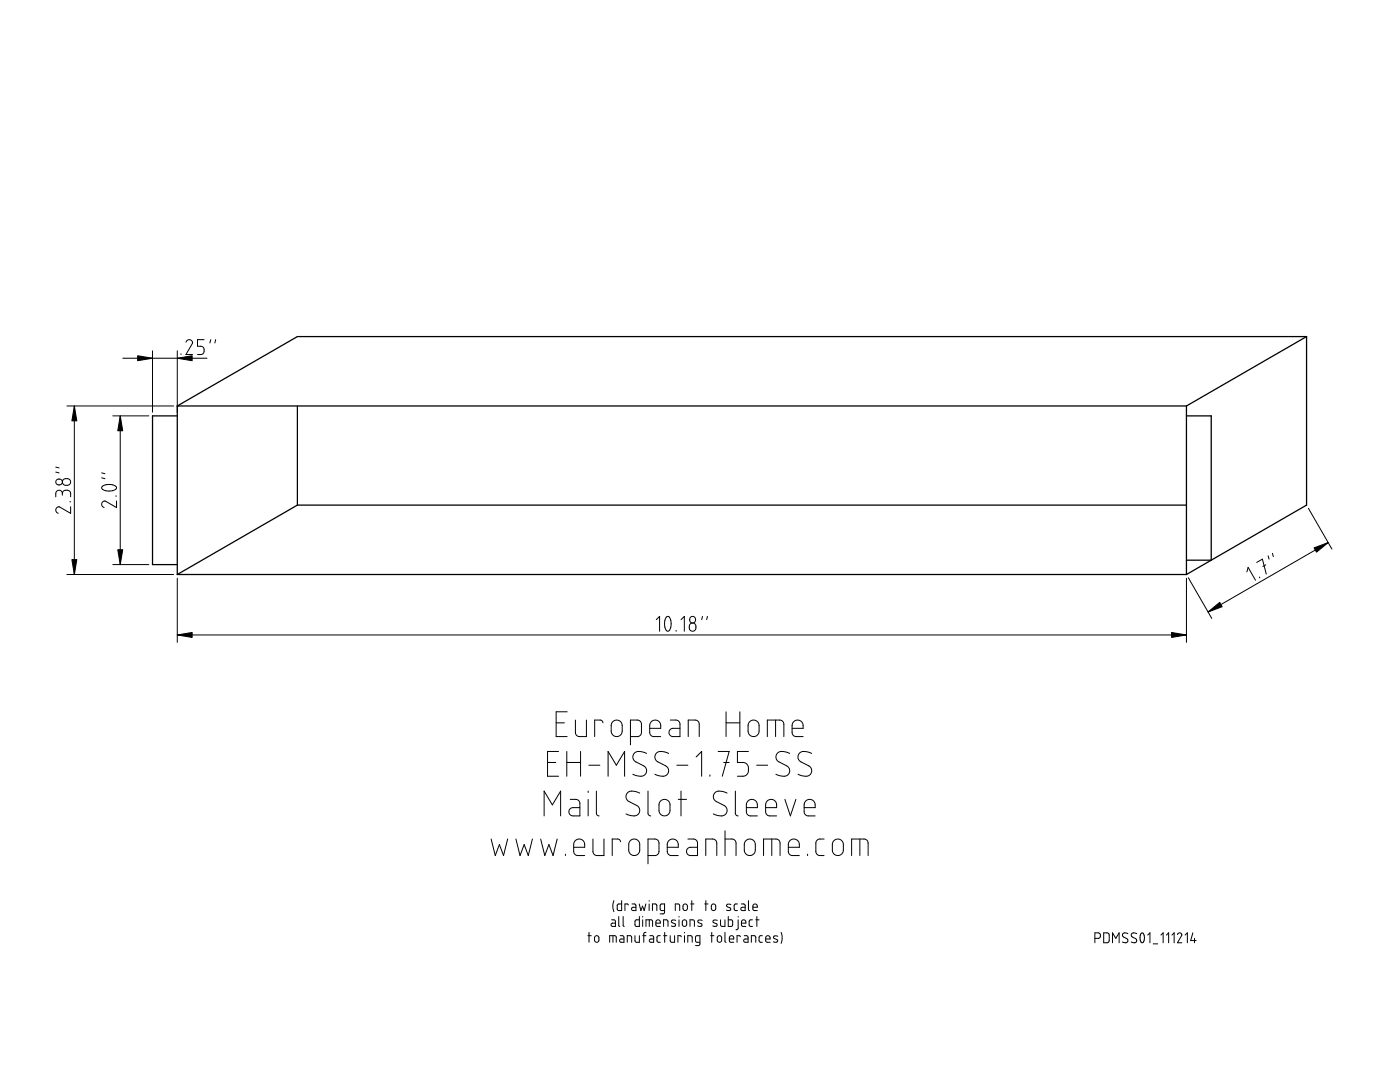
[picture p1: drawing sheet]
<svg xmlns="http://www.w3.org/2000/svg" width="279mm" height="216mm" viewBox="0 0 279 216" stroke-linecap="round" stroke-linejoin="round" font-family="sans-serif">
<g fill="none" stroke="#000" stroke-width=".25">
<path d="M260.4 67l-23.9 13.9M260.4 67v33.6l-23.9 13.8M260.4 67h-201.1l-24 13.9M35.3 80.9h.1M35.3 80.9h201.2M35.3 80.9v33.5M35.3 82.8h-4.9v29.6h4.9M59.3 80.9v19.7M236.5 80.9v33.5M236.5 82.8h4.9v28.8h-4.9M35.3 114.4h201.2M59.3 100.6l-24 13.8"/>
<path d="M59.3 100.6h177.2"/>
</g>
<g fill="none" stroke="#000" stroke-width=".2">
<path d="M24.5 71.4h16.8M30.4 69.9v12.2M35.3 69.9v12.2M36.1 70.4v.2M37.1 68.1l.2-.3 .5-.1 .4 .1 .2 .5-1.3 2.3h1.3M40.7 67.6h-1.3v1.4h.9l.4 .6v.5l-.3 .4-1 .1M42 67.6l-.2 .7M43 67.6l-.2 .7M11.1 94l.7 .2M11.1 93l.7 .2M12.4 98.3l-.3-.6h-.6l-.4 .4v.9M12.4 98.3l.4-.6h.9l.3 .4 .1 .9"/>
<path d="M12.4 98.3v.3M12.6 95.5l.4-.2 .7 .1 .4 .4-.1 .5-.5 .3h-.7l-.4-.5zM13.3 80.9h21.3M13.9 99.9h.2M14.8 80.9v33.5M20.3 95.2l.6 .1M20.3 94.2l.6 .2M20.4 96.9l.6-.3 1.1-.1 .8 .3 .3 .4-.1 .2-.5 .3-1.2 .1-1-.4-.1-.2zM22.5 82.8h7.2M23.1 98.8h.1M23.2 99.8v1.3l-2.3-1.3-.4 .2-.2 .4 .1 .4 .4 .3M24 82.8v29.6"/>
<path d="M13.3 114.4h21.3M14.1 100.9v1.3l-2.4-1.3-.4 .2-.2 .4 .1 .5 .4 .2M22.5 112.4h7.2M35.3 115.2v12.7M236.5 115.2v12.7M236.9 115.1l4.6 8.1M248.5 113.9l.3-.9 1.5 2.6M250.5 112l1.1-.6 .8 2.9M251 114.9l.1 .2M252.3 112.5l-.6 .3M252.8 110.7l.1 .7M253.6 110.2l.2 .7"/>
<path d="M260.8 101.2l4.7 8.1M264.7 108.1l-23.9 13.8M35.3 126.5h201.2M130.8 123.4l.7-.6v2.9M132.5 123.6l.4-.7 .4-.1 .3 .5 .2 .9-.2 .9-.3 .6-.4-.1-.4-.7M132.5 123.6v1.3M134.8 125.6v.1M135.7 123.4l.7-.6v2.9M137.6 124.3l.5-.2 .5 .3 .1 .8-.3 .4-.5 .1-.4-.3-.1-.7zM140 122.8l-.1 .6M141 122.8l-.2 .6M109.1 151.9h1.7"/>
<path d="M110.9 144h1.6M111.3 149.7h-2.2v4.9h2.2M113 151.9h2.7M113 149.7v4.9M113 141.8h-2.1v4.9h2.1M113.7 159.2l1.4 .1 .3 .3 .2 .4v2.5h-1.5l-.4-.2-.3-.6 .3-.7 .4-.1h1.5M114.7 143.4v2.7l.3 .4 .5 .2h1.4v-3.3M115.7 149.7v4.9M117.2 157.6v.2M117.2 159.2v3.3M117.4 152.4h2.2M118.9 157.6v4.4l.2 .4 .3 .1"/>
<path d="M120.2 144l-.1-.4-.3-.2h-1.3v3.3M121.2 154.6v-4.9l1.6 2.7 1.7-2.7v4.9M122.1 143.7l.5-.2 .5-.1 .5 .3 .3 .4 .1 1.8-.2 .4-.5 .3h-.8l-.6-.6-.1-1.6zM125.7 146.7h1.5l.6-.4v-2.2l-.4-.6-1.7-.1v5M127.5 158l-.8-.3-.9-.1-.5 .1-.3 .4-.2 .6 .2 .6 2.1 1.3 .3 .4 .1 .4-.2 .7-.6 .4-1-.1-.9-.3M128.9 150.1l-.8-.3-.9-.1-.5 .1-.4 .4-.2 .6 .3 .6 2.1 1.3 .3 .4 .1 .5-.3 .6-.6 .4-.9-.1-1-.3M129.2 157.6v4.4l.1 .4 .4 .1M129.5 145.1h2.2l-.1-.9-.3-.6-.9-.2-.7 .5-.2 .5v1.6l.2 .4 .4 .3h1.6M131.7 159.5l.4-.2 .6-.1 .4 .3 .4 .4v1.8l-.2 .4-.4 .3h-.9l-.6-.6v-1.6zM133.3 150.1l-.8-.3-.9-.1-.5 .1-.4 .4-.2 .6 .3 .6 2.1 1.3 .3 .4 .1 .4-.3 .7-.6 .4-.9-.1-1-.3M133.6 143.4h1.3l.5 .4 .1 2.9h-1.4l-.5-.2-.3-.6 .4-.7 .4-.1h1.4M134.9 152.4h2.2"/>
<path d="M135.2 159.2h1.6M135.7 157.6v4.9M137.2 146.7v-3.3h1.5l.5 .4 .2 .4v2.5M138.8 150.8l1.1-1.1v4.9M141.5 154.3v.3M143.1 149.7h2.2l-1.3 4.9M144.2 151.9h1.1M144.7 144h2.8M144.7 141.8v4.9M144.9 158l-.8-.3-.9-.1-.5 .1-.3 .4-.2 .6 .2 .6 2.1 1.3 .3 .4 .1 .5-.2 .6-.6 .4-1-.1-.9-.3M146.6 157.6v4.4l.1 .4 .4 .1M147.5 141.8v4.9"/>
<path d="M149.2 149.7h-2.2v2.2l1.6 .1 .4 .4 .2 .5-.1 .9-.4 .6-.5 .2h-1.2M149.4 143.7l.5-.2 .5-.1 .5 .3 .3 .4 .1 1.8-.3 .4-.4 .3h-.8l-.6-.6-.1-1.6zM150.8 152.4h2.2M152.9 146.7v-3.3h2.6l.5 .2 .2 .6v2.5M154.6 143.4v3.3M156.4 159.2l1.1 3.3 1.1-3.3M157.4 150.1l-.8-.3-.9-.1-.5 .1-.4 .4-.1 .6 .2 .6 2.1 1.3 .3 .4 .1 .5-.3 .6-.5 .4-1-.1-.9-.3M157.9 145.1h2.2l-.1-.9-.4-.6-.8-.2-.7 .5-.2 .5v1.6l.2 .4 .4 .3h1.6M161.8 150.1l-.8-.3-.9-.1-.5 .1-.4 .4-.2 .6 .3 .6 2.1 1.3 .3 .4 .1 .5-.3 .6-.6 .4-.9-.1-1-.3M97.9 167.1l.8 3.3 .8-2.2 .9 2.2 .8-3.3M102.8 167.1l.9 3.3 .8-2.2 .8 2.2 .8-3.3M107.8 167.1l.8 3.3 .8-2.2 .8 2.2 .9-3.3"/>
<path d="M108.5 162.5v-4.9l1.6 2.7 1.6-2.7v4.9M112.7 170.1v.3M114.3 168.8h2.2v-.9l-.4-.6-.8-.2-.7 .5-.2 .5v1.6l.1 .4 .4 .3h1.6M118.2 167.1v2.7l.3 .4 .5 .2h1.4v-3.3M122.4 179.4l-.3 1.1 .3 1.1M123.7 167.7l-.1-.4-.3-.2h-1.3v3.3M123.9 179.4v2l-.7-.1-.2-.2 .1-.9 .2-.2h.6M125.6 167.4l.5-.2 .5-.1 .5 .3 .3 .4 .1 1.7-.3 .5-.4 .3h-.8l-.6-.6-.1-1.6zM129.2 170.4h1.5l.5-.4 .1-2.2-.4-.6-1.7-.1v4.9M129.4 179.4v.1M133 168.8h2.2l-.1-.9-.3-.6-.9-.2-.7 .5-.2 .5v1.6l.2 .4 .4 .3h1.6M137.1 167.1h1.3l.5 .4 .1 2.9h-1.4l-.5-.2-.3-.7 .4-.6 .4-.1h1.4"/>
<path d="M137.9 179.4v2M140.7 170.4v-3.3h1.5l.5 .4 .2 .4v2.5M140.7 179.4v2M144.5 167.1h1.5l.6 .4 .1 .4v2.5M144.5 165.5v4.9M148.7 167.4l.4-.2 .6-.1 .4 .3 .4 .4v1.7l-.2 .5-.4 .3h-.9l-.6-.6v-1.6zM148.8 160.9h2.2l-.1-.9-.4-.6-.8-.2-.7 .5-.2 .5v1.6l.2 .4 .3 .3h1.7M149.2 179.4v1.8l.2 .2M152.2 170.4v-3.3h2.5l.5 .2 .3 .6v2.5M152.6 160.9h2.2v-.9l-.4-.6-.9-.2-.7 .5-.2 .5v1.6l.2 .4 .4 .3h1.6M153.8 167.1v3.3M157.1 168.8h2.2v-.9l-.4-.6-.8-.2-.8 .5-.2 .5v1.6l.2 .4 .4 .3h1.6"/>
<path d="M160.3 160.9h2.2l-.1-.9-.4-.6-.8-.2-.7 .5-.2 .5v1.6l.2 .4 .3 .3h1.7M161 170.1v.3M164.3 167.1l-1.2 .1-.4 .3-.1 .4v1.7l.2 .4 .4 .4h1.1M166.2 167.4l.5-.2 .5-.1 .5 .3 .3 .4 .1 1.8-.3 .4-.4 .3h-.8l-.6-.6-.1-1.6zM169.7 170.4v-3.3h2.6l.5 .2 .2 .6v2.5M171.4 167.1v3.3M117.2 186.4h.6M117.4 185.7v2M118.6 186.5l.4-.1 .3 .2 .1 .7-.3 .3h-.3l-.3-.2zM121.5 187.7v-1.3l1.2 .1 .1 1.2M121.9 183.2h.5l.2 .2 .1 1.1-.8-.1-.1-.2 .1-.3h.8M122.2 186.4v1.3"/>
<path d="M123.3 182.5v1.8l.2 .2M123.6 186.4h.5l.2 .1 .1 1.2-.8-.1-.1-.3 .1-.2 .8-.1M124.2 182.5v1.8l.2 .2M125 187.7v-1.3h.6l.3 .1v1.2M125.2 180.3l-.1-.2-.5-.1v1.4M126 180l.6 .1 .2 .3v1l-.8-.1-.1-.3 .1-.2 .8-.1M126.6 186.4v1l.3 .3h.5v-1.3M127.4 180l.3 1.4 .4-.9 .3 .9 .3-1.4M127.4 182.5v2h-.7l-.1-.3v-.8l.2-.2h.6M128.1 182.5v.2M128.1 183.2v1.3M128.1 186.4h.7"/>
<path d="M128.8 185.7h-.3l-.2 .3v1.7M128.8 184.5v-1.3l1.2 .1 .1 1.2M129.4 180v1.4M129.4 183.2v1.3M129.5 186.4h.5l.2 .1 .1 1.2-.8-.1-.1-.3 .1-.2 .8-.1M130 181.4v-1.4h.6l.3 .2v1.2M130.7 183.9h.9l-.2-.6-.3-.1-.3 .2-.1 .8 .3 .3h.6M131.6 186.4h-.5l-.1 .3v.8l.6 .2M132.3 184.5v-1.3h.6l.2 .1v1.2M132.3 186.4h.6M132.5 181.4h-.7l-.2-.2v-.9l.1-.2 .8-.1v1.7l-.3 .3h-.6M132.5 185.7v2"/>
<path d="M133.6 186.4v1l.3 .3h.6v-1.3M134.6 181.4v-1.4l.8 .2 .1 1.2M134.7 183.3l-.5-.1-.3 .2v.3l.7 .3 .1 .2-.3 .3-.6-.1M135.3 182.5v.2M135.3 183.2v1.3M135.8 186.6l-.2-.2h-.5v1.3M136.1 183.3l.4-.1 .3 .3 .1 .7-.3 .3h-.3l-.3-.3zM136.3 180.2l.4-.2 .3 .3v.7l-.3 .3h-.3l-.2-.2zM136.4 185.7v.1M136.4 186.4v1.3M137.1 187.7v-1.3h.6l.2 .1 .1 1.2M137.5 184.5v-1.3h.6l.3 .1v1.2"/>
<path d="M137.7 180h.6M139.5 187.7h-.6l-.2-.2-.1-.9 .2-.2h.7v1.6l-.2 .3h-.7M139.9 183.3l-.4-.1-.4 .2 .1 .3 .6 .3 .1 .2-.2 .3-.6-.1M140.5 180h.6M141.6 186.4h.7M141.9 185.7v2M141.9 180.2l.4-.2 .3 .3v.7l-.2 .3h-.3l-.3-.2zM143 183.3l-.5-.1-.3 .2v.3l.6 .3 .1 .2-.2 .3-.6-.1M143.1 186.5l.4-.1 .3 .2v.7l-.2 .3h-.4l-.2-.2zM143.6 183.2v1.1l.3 .2h.6v-1.3M144.5 185.7v1.8l.2 .2M145.2 182.5v2h.7l.1-.3v-.8l-.2-.2h-.6"/>
<path d="M145.4 187h.9l-.2-.6h-.3l-.3 .1-.1 .9 .2 .3h.7M145.7 180.2l-.5-.1-.3 .1v.3l.7 .3 .1 .3-.3 .2h-.6M147 180l-.5 .1-.2 .3 .1 .8 .6 .2M147.1 183.2v1.7l-.1 .2-.3 .1M147.1 182.5v.2M147.6 186.6l-.2-.2h-.5v1.3M147.8 180l.5 .1 .2 .3v1l-.7-.1-.1-.3 .1-.2 .7-.1M147.8 183.9h.9l-.2-.6-.3-.1-.3 .2-.1 .8 .2 .3h.7M148.3 186.4h.5l.3 .1v1.2l-.8-.1-.1-.3 .2-.2 .7-.1M149.8 187.7v-1.3h.6l.2 .1v1.2M150 183.2h-.5l-.2 .3 .1 .9 .6 .1M150.1 180.7h.8l-.1-.6-.4-.1-.3 .2v.9l.2 .2 .6 .1"/>
<path d="M150.6 183.2h.7M150.9 182.5v2M152 186.4h-.5l-.2 .3 .1 .8 .6 .2M152.6 187h.9l-.2-.5-.3-.1-.3 .1-.1 .9 .2 .3h.7M155 186.5l-.4-.1-.4 .1v.4l.7 .3 .1 .2-.3 .3-.5-.1M155.7 185.7l.2 1.1-.2 1.1M218.2 186.9l1-.1 .1-.3-.1-.6-1-.1v2M220 185.8h.8l.3 .3v1.3l-.3 .3-.8 .1zM221.7 187.8v-2l.7 1.1 .7-1.1v2M224.8 186l-.7-.2-.3 .2v.5l.9 .5 .1 .4-.3 .4-.8-.2M226.6 186l-.7-.2-.4 .2 .1 .5 .8 .5 .2 .4-.4 .4-.7-.2M227.5 185.9h.4l.2 .7-.1 .8-.3 .4-.3-.2-.2-.6 .1-.7z"/>
<path d="M228.8 186.2l.4-.4v2M229.9 188h.8M231.4 186.2l.4-.4v2M232.5 186.2l.4-.4v2M233.6 186.2l.4-.4v2M234.7 186.1l.2-.2 .3-.1 .2 .1 .2 .3-.9 1.6h.9M236.2 186.2l.5-.4v2M237.8 185.8l-.5 1.5h1.1M238.1 186.9v.9"/>
<circle cx="11.8" cy="95.9" r=".63"/>
<circle cx="138.1" cy="123.4" r=".63"/>
</g>
<path d="M27.4 70.9l3 .5-3 .4zM35.3 71.4l3-.5v.9zM14.8 80.9l.5 2.9h-1zM24 82.8l.5 3h-1zM14.3 111.5h1l-.5 2.9zM23.5 109.5h1l-.5 2.9zM261.9 109.1l2.8-1-2.3 1.9zM35.3 126.5l3-.5v1zM233.5 126l3 .5-3 .5zM240.8 121.9l2.3-1.9 .5 .8z" fill="#000" stroke="#000" stroke-width=".2"/>
</svg>
